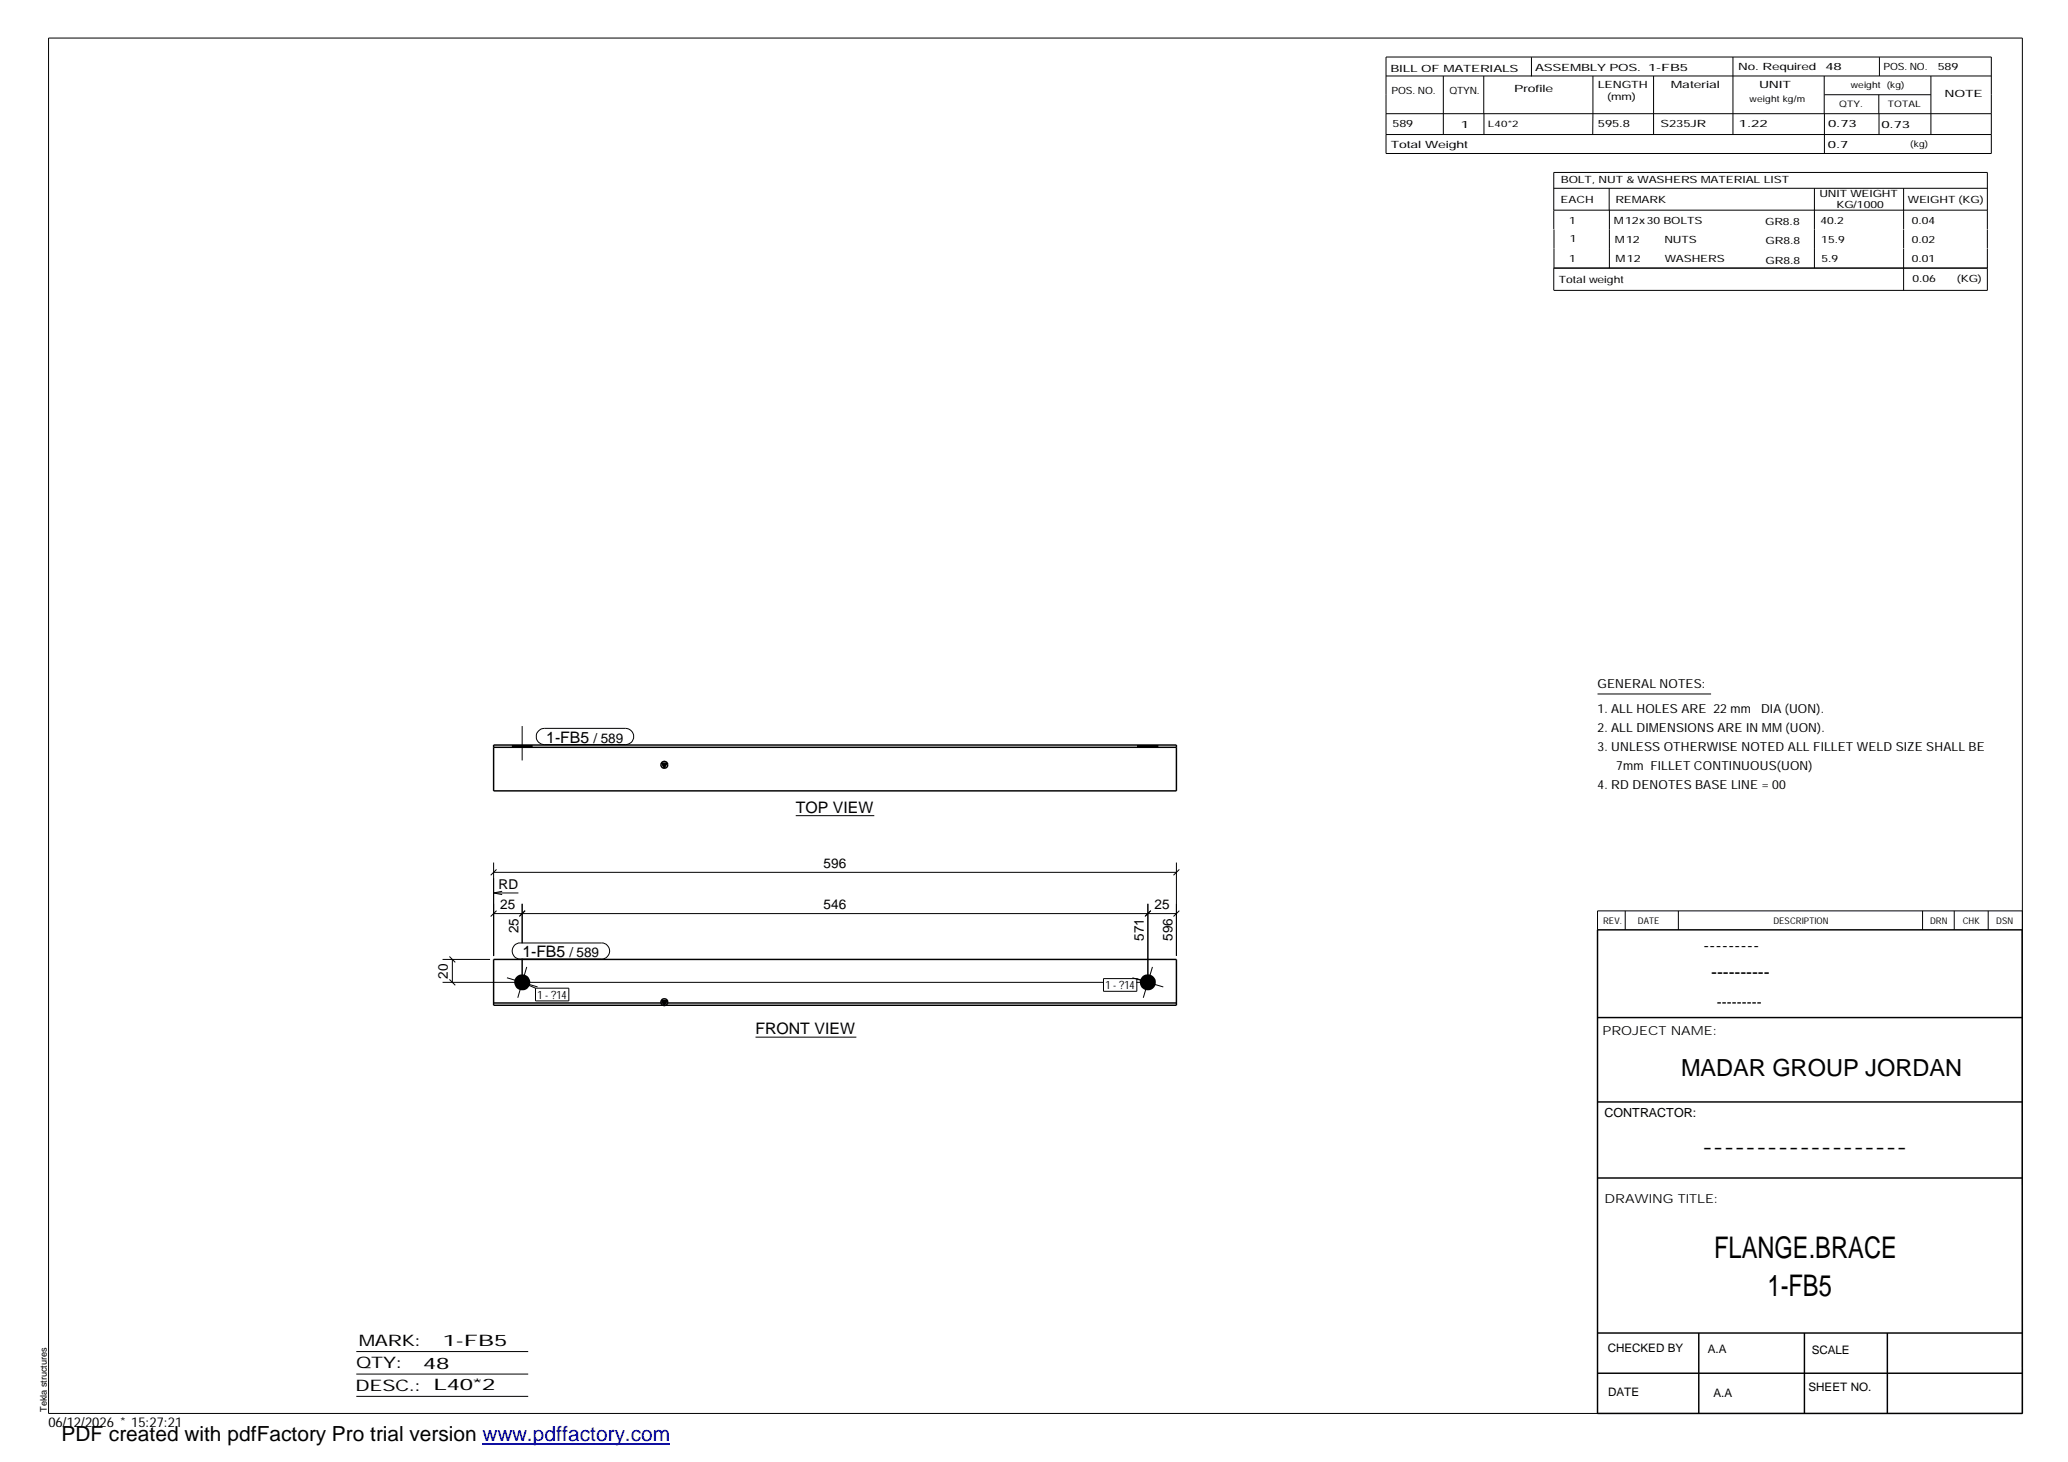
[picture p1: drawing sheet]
<svg xmlns="http://www.w3.org/2000/svg" width="420mm" height="297mm" viewBox="0 0 420 297" stroke-linecap="round" stroke-linejoin="round" font-family="sans-serif">
<defs><g id="words">
<g font-size="6.1">
<text x="348.3" y="255.5">FLANGE.BRACE</text>
<text x="359.1" y="263.3">1-FB5</text>
</g>
<text font-size="4.8" x="341.5" y="218.6">MADAR GROUP JORDAN</text>
<text font-size="4.2" x="12.5" y="292.7">PDF created with pdfFactory Pro trial version www.pdffactory.com</text>
<g font-size="3.6">
<text x="346.1" y="193.2">---------</text>
<text x="347.7" y="198.6">----------</text>
<text x="345.8" y="234.2">-------------------</text>
</g>
<g font-size="3.2">
<text x="111" y="150.9">1-FB5</text>
<text x="161.7" y="165.2">TOP VIEW</text>
<text x="106.1" y="194.4">1-FB5</text>
<text x="153.5" y="210.2">FRONT VIEW</text>
<text x="72.9" y="273.5">MARK:</text>
<text x="90" y="273.5">1-FB5</text>
<text x="72.4" y="278">QTY:</text>
<text x="86" y="278.1">48</text>
<text x="72.2" y="282.6">DESC.:</text>
<text x="88.1" y="282.4">L40*2</text>
</g>
<text font-size="3" x="348.8" y="204.5">---------</text>
<g font-size="2.8">
<text x="120.6" y="150.9">/ 589</text>
<text x="167.3" y="176.3">596</text>
<text x="101.3" y="180.6">RD</text>
<text x="101.6" y="184.7">25</text>
<text x="167.3" y="184.7">546</text>
<text x="234.6" y="184.7">25</text>
<text x="105.3" y="189.6" transform="rotate(-90 105.3 189.6)">25</text>
<text x="232.4" y="191.2" transform="rotate(-90 232.4 191.2)">571</text>
<text x="238.3" y="191.2" transform="rotate(-90 238.3 191.2)">596</text>
<text x="115.7" y="194.4">/ 589</text>
<text x="91" y="198.8" transform="rotate(-90 91 198.8)">20</text>
<text x="9.8" y="290">06/12/2026 * 15:27:21</text>
</g>
<g font-size="2.5">
<text x="324.6" y="139.9">GENERAL NOTES:</text>
<text x="324.6" y="148.7">2. ALL DIMENSIONS ARE IN MM (UON).</text>
<text x="324.6" y="144.9">1. ALL HOLES ARE 22 mm</text>
<text x="357.8" y="144.9">DIA (UON).</text>
<text x="324.6" y="152.5">3. UNLESS OTHERWISE NOTED ALL FILLET WELD SIZE SHALL BE</text>
<text x="324.6" y="160.2">4. RD DENOTES BASE LINE = 00</text>
<text x="328.4" y="156.4">7mm FILLET CONTINUOUS(UON)</text>
<text x="325.6" y="210.3">PROJECT NAME:</text>
<text x="326" y="226.9">CONTRACTOR:</text>
<text x="326" y="244.4">DRAWING TITLE:</text>
</g>
<g font-size="2.4">
<text x="326.7" y="274.7">CHECKED BY</text>
<text x="347" y="275">A.A</text>
<text x="368.1" y="275.1">SCALE</text>
<text x="326.7" y="283.6">DATE</text>
<text x="348.1" y="283.9">A.A</text>
<text x="367.5" y="282.6">SHEET NO.</text>
</g>
<g font-size="2.3">
<text x="109.2" y="202.9">1 - ?14</text>
<text x="224.6" y="201">1 - ?14</text>
</g>
<g font-size="2">
<text x="282.5" y="14.6">BILL OF MATERIALS</text>
<text x="311.9" y="14.4">ASSEMBLY POS.</text>
<text x="324.6" y="17.9">LENGTH</text>
<text x="334.9" y="14.4">1-FB5</text>
<text x="339.5" y="17.9">Material</text>
<text x="353.1" y="14.2">No. Required</text>
<text x="357.4" y="17.9">UNIT</text>
<text x="370.9" y="14.2">48</text>
<text x="382.7" y="14.2">POS. NO.</text>
<text x="393.7" y="14.3">589</text>
<text x="282.7" y="19.1">POS. NO.</text>
<text x="294.5" y="19">QTYN.</text>
<text x="307.6" y="18.7">Profile</text>
<text x="326.5" y="20.4">(mm)</text>
<text x="395.1" y="19.6">NOTE</text>
<text x="282.9" y="25.8">589</text>
<text x="296.8" y="26">1</text>
<text x="324.7" y="25.9">595.8</text>
<text x="337.4" y="25.9">S235JR</text>
<text x="353.3" y="25.9">1.22</text>
<text x="371.4" y="25.9">0.73</text>
<text x="382.3" y="25.9">0.73</text>
<text x="282.6" y="30.1">Total Weight</text>
<text x="371.4" y="30">0.7</text>
<text x="317.1" y="41.3">EACH</text>
<text x="317.1" y="37.2">BOLT, NUT &amp; WASHERS MATERIAL LIST</text>
<text x="328.2" y="41.3">REMARK</text>
<text x="369.7" y="40.1">UNIT WEIGHT</text>
<text x="387.6" y="41.2">WEIGHT (KG)</text>
<text x="318.8" y="45.4">1</text>
<text x="327.9" y="45.6">M12x30 BOLTS</text>
<text x="358.6" y="45.6">GR8.8</text>
<text x="369.9" y="45.5">40.2</text>
<text x="373.1" y="42.2">KG/1000</text>
<text x="388.4" y="45.5">0.04</text>
<text x="318.8" y="53.3">1</text>
<text x="318.9" y="49.2">1</text>
<text x="328.1" y="49.3">M12</text>
<text x="328.3" y="53.3">M12</text>
<text x="338.2" y="49.4">NUTS</text>
<text x="338.2" y="53.3">WASHERS</text>
<text x="358.7" y="49.6">GR8.8</text>
<text x="358.7" y="53.5">GR8.8</text>
<text x="370" y="49.3">15.9</text>
<text x="370.1" y="53.2">5.9</text>
<text x="388.4" y="49.4">0.02</text>
<text x="388.4" y="53.3">0.01</text>
<text x="316.7" y="57.5">Total weight</text>
<text x="388.6" y="57.3">0.06</text>
<text x="397.6" y="57.3">(KG)</text>
</g>
<g font-size="1.9">
<text x="325.7" y="187.8">REV.</text>
<text x="332.8" y="187.6">DATE</text>
<text x="360.3" y="187.7">DESCRIPTION</text>
<text x="392.1" y="187.6">DRN</text>
<text x="398.8" y="187.6">CHK</text>
<text x="405.6" y="187.7">DSN</text>
<text x="9.5" y="286.8" transform="rotate(-90 9.5 286.8)">Tekla structures</text>
</g>
<g font-size="1.8">
<text x="376" y="17.9">weight (kg)</text>
<text x="355.5" y="20.7">weight kg/m</text>
<text x="373.6" y="21.7">QTY.</text>
<text x="383.5" y="21.8">TOTAL</text>
<text x="302.3" y="25.9">L40*2</text>
<text x="388.1" y="29.8">(kg)</text>
</g>
</g></defs>
<g fill="#000">
<path d="M134.4 155.1h1.1l-.5 .9zM134.4 203.3h1.1l-.5 .9z"/>
<path d="M104.1 151.4h4v.4h-4z" fill-rule="evenodd"/>
<path d="M231.2 151.4h4v.4h-4z" fill-rule="evenodd"/>
<circle cx="106.1" cy="199.6" r="1.64"/>
<circle cx="233.2" cy="199.6" r="1.64"/>
</g>
<g fill="none" stroke="#000" stroke-width=".2">
<path d="M9.9 7.7h401v279.5h-401zM281.6 11.6h123v19.6h-123zM281.6 15.4h123M293.2 15.4v11.9M301.5 15.4v7.7M311.1 11.6v3.9M323.6 15.4v11.9M336 15.4v11.9M352.1 11.6v15.7M370.6 15.4v7.7M370.7 19.2h21.6M381.7 19.2v3.9"/>
<path d="M381.8 11.6v3.8M392.3 15.4v11.9M281.6 23.1h123M281.6 27.3h123M301.5 23.1v4.2M315.7 38.3h88.1M326.9 38.3v4.4M368.6 38.3v16.2M370.7 23.1v8.1M381.8 23.1v4.2M386.8 38.3v8.3M315.7 42.7h88.1"/>
<path d="M315.7 46.6v-11.6h88.1v11.6M315.7 46.6v7.9M327 42.7v11.8M386.8 46.6v3.9M386.8 50.6v8.4M403.8 46.6v3.9M403.8 50.6v8.4h-88.1M403.8 54.5h-88.1v4.5M104.1 151.4v.4M106.1 147.5v7M108.1 151.4v.4M109.4 148.5l.5-.4 .7-.1h16.5a1.65 1.65 0 0 1 1.7 1.6 1.65 1.65 0 0 1-1.7 1.7h-16.5a1.63 1.63 0 0 1-1.5-1 1.63 1.63 0 0 1 .3-1.8z"/>
<path d="M231.2 151.4v.4M233.2 151.4v.4M235.2 151.4v.4M324.6 141h23M100.3 177.2h138.7M100.3 175.2v19.1M100.9 176.6l-1.2 1.2M161.7 165.7h15.9M239 175.2v19M239.6 176.6l-1.2 1.2M89.9 199.6h134.4M89.9 194.9h9.7"/>
<path d="M91.3 199l1.2 1.2M91.3 194.3l1.2 1.2M91.9 194.9v4.7M100.3 185.6h138.7M100.3 181.4l1.7 .4M100.3 181.4h5M100.9 185l-1.2 1.2M102 181.1l-1.7 .3M103 198.7l6.2 1.8M104.5 192.1l.9-.5h16.8a1.63 1.63 0 0 1 1.7 1.6 1.63 1.63 0 0 1-1.7 1.6h-16.5a1.65 1.65 0 0 1-1.5-1 1.65 1.65 0 0 1 .3-1.7zM106.1 183.6v8M106.1 194.8v4.1"/>
<path d="M106.1 199.6l2.7 1.2M106.7 185l-1.2 1.2M107 196.5l-1.8 6.2M224.2 198.8h6.8v2.6h-6.8zM230.1 198.7l6.2 1.8M230.9 199.6h1.6M231 198.8l2.2 .8M232.7 186.1l1.1-1.1-1.2 1.2M233.2 183.6v15.3M234.1 196.5l-1.8 6.2M239.6 185l-1.2 1.2M330.2 185.1v3.8"/>
<path d="M341 185.1v3.8M390.6 185.1v3.8M397 185.1v3.8M403.9 185.1v3.8M410.9 185.1h-86.3v3.8M108.8 200.8h6.8v2.6h-6.8zM153.5 210.7h20.5M72.4 274.6h34.9M72.4 279.2h34.9M72.4 283.7h34.9"/>
</g>
<g fill="none" stroke="#000" stroke-width=".3">
<path d="M100.3 151.4h138.7v9.3h-138.7zM100.3 151.8h138.7M134.4 155.1h1.1l-.5 .9zM100.3 194.9h138.7v9.3h-138.7zM324.6 188.9h86.2l.1 98.3h-86.3zM100.3 203.8h138.7M134.4 203.3h1.1l-.5 .9zM324.6 206.7h86.3M324.6 239.3h86.3M324.6 223.9h86.3M324.6 270.8h86.3M324.6 279h86.3"/>
<path d="M345.1 270.8v16.4M366.6 270.8v16.4M383.5 270.8v16.4"/>
<circle cx="135" cy="155.4" r=".7"/>
<circle cx="135" cy="203.6" r=".7"/>
</g>
<path d="M98 293.3h38.2" fill="none" stroke="#00f" stroke-width=".3"/>
<use href="#words"/>
</svg>
